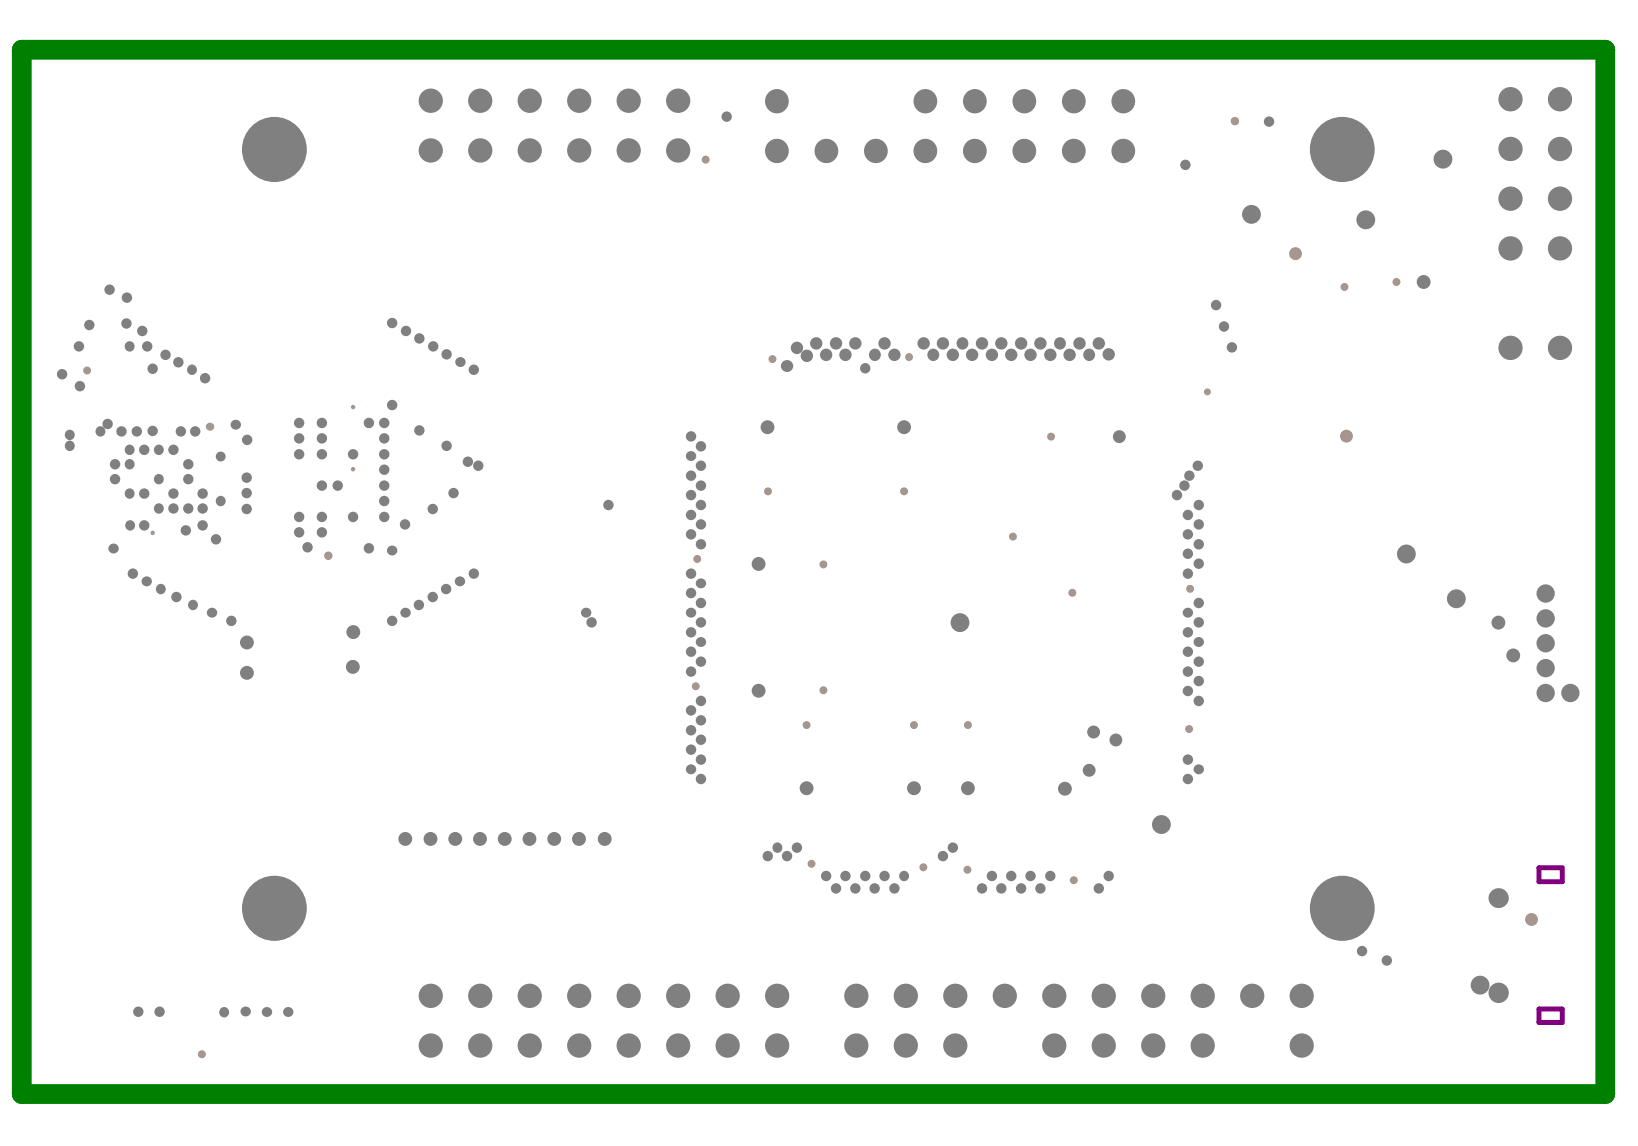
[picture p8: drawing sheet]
<svg xmlns="http://www.w3.org/2000/svg" width="289mm" height="202mm" viewBox="0 0 289 202" stroke-linecap="round" stroke-linejoin="round" font-family="sans-serif">
<path d="M5.4 9.8a4.4 4.4 0 0 1 2.9-1h270.8a4 4 0 0 1 4.1 4v176.5a3.7 3.7 0 0 1-3.7 3.7h-272a3.7 3.7 0 0 1-3.7-3.7v-176.1a4.5 4.5 0 0 1 1.6-3.4zM271.5 153.1h4.1v2.4h-4.1zM271.5 178h4.1v2.3h-4.1z" fill="none" stroke="#800080" stroke-width=".87"/>
<g fill="#a6968d">
<circle cx="160.3" cy="63" r=".7"/>
<circle cx="209.9" cy="103.9" r=".7"/>
<circle cx="162.9" cy="153" r=".7"/>
<circle cx="246.3" cy="49.7" r=".7"/>
<circle cx="251.1" cy="49.7" r=".7"/>
<circle cx="228.5" cy="44.7" r="1.14"/>
<circle cx="270.1" cy="162.2" r="1.14"/>
<circle cx="35.6" cy="186" r=".7"/>
<circle cx="189.1" cy="104.6" r=".7"/>
<circle cx="178.7" cy="94.6" r=".7"/>
<circle cx="142.3" cy="127.9" r=".7"/>
<circle cx="170.7" cy="127.9" r=".7"/>
<circle cx="161.2" cy="127.9" r=".7"/>
<circle cx="145.2" cy="121.8" r=".7"/>
<circle cx="145.2" cy="99.6" r=".7"/>
<circle cx="159.5" cy="86.7" r=".7"/>
<circle cx="135.5" cy="86.7" r=".7"/>
<circle cx="123" cy="98.6" r=".7"/>
<circle cx="122.7" cy="121.1" r=".7"/>
<circle cx="143.1" cy="152.4" r=".7"/>
<circle cx="170.6" cy="153.4" r=".7"/>
<circle cx="189.4" cy="155.3" r=".7"/>
<circle cx="209.7" cy="128.6" r=".7"/>
<circle cx="185.4" cy="77" r=".7"/>
<circle cx="213" cy="69.1" r=".61"/>
<circle cx="136.3" cy="63.3" r=".7"/>
<circle cx="124.5" cy="28.2" r=".7"/>
<circle cx="15.4" cy="65.4" r=".7"/>
<circle cx="261.1" cy="173.8" r="1.14"/>
<circle cx="128.2" cy="20.6" r=".39"/>
<circle cx="50.9" cy="178.5" r=".37"/>
<circle cx="47.1" cy="178.5" r=".37"/>
<circle cx="43.4" cy="178.4" r=".37"/>
<circle cx="28.1" cy="178.5" r=".39"/>
<circle cx="24.4" cy="178.5" r=".39"/>
<circle cx="39.5" cy="178.5" r=".37"/>
<circle cx="43.6" cy="118.7" r=".7"/>
<circle cx="43.6" cy="113.3" r=".7"/>
<circle cx="62.2" cy="117.6" r=".7"/>
<circle cx="220.7" cy="37.8" r="1.14"/>
<circle cx="62.3" cy="111.5" r=".7"/>
<circle cx="26.9" cy="65" r=".39"/>
<circle cx="217.8" cy="21.4" r=".74"/>
<circle cx="195.6" cy="62.5" r=".57"/>
<circle cx="223.8" cy="21.5" r=".39"/>
<circle cx="169.3" cy="109.8" r="1.14"/>
<circle cx="170.7" cy="139" r=".7"/>
<circle cx="159.5" cy="75.4" r=".7"/>
<circle cx="135.4" cy="75.4" r=".7"/>
<circle cx="133.8" cy="99.5" r=".7"/>
<circle cx="133.8" cy="121.8" r=".7"/>
<circle cx="142.3" cy="139" r=".7"/>
<circle cx="161.2" cy="139" r=".7"/>
<circle cx="204.9" cy="145.4" r="1.14"/>
<circle cx="248.1" cy="97.7" r="1.14"/>
<circle cx="256.9" cy="105.6" r="1.14"/>
<circle cx="264.3" cy="109.8" r=".7"/>
<circle cx="266.9" cy="115.6" r=".7"/>
<circle cx="209.1" cy="29.1" r=".39"/>
<circle cx="240.9" cy="38.8" r="1.14"/>
<circle cx="240.3" cy="167.8" r=".39"/>
<circle cx="244.6" cy="169.4" r=".39"/>
<circle cx="211.4" cy="123.6" r=".39"/>
<circle cx="209.5" cy="134" r=".39"/>
<circle cx="209.5" cy="137.4" r=".39"/>
<circle cx="211.5" cy="135.7" r=".37"/>
<circle cx="209.5" cy="121.9" r=".39"/>
<circle cx="211.4" cy="120.1" r=".39"/>
<circle cx="209.5" cy="118.5" r=".39"/>
<circle cx="211.4" cy="116.7" r=".39"/>
<circle cx="209.5" cy="115" r=".39"/>
<circle cx="211.5" cy="113.2" r=".37"/>
<circle cx="209.5" cy="111.5" r=".39"/>
<circle cx="211.4" cy="109.8" r=".39"/>
<circle cx="209.5" cy="108.1" r=".37"/>
<circle cx="211.4" cy="106.4" r=".39"/>
<circle cx="209.5" cy="101.2" r=".39"/>
<circle cx="211.4" cy="99.4" r=".39"/>
<circle cx="209.5" cy="97.7" r=".39"/>
<circle cx="211.4" cy="96" r=".39"/>
<circle cx="209.5" cy="94.3" r=".39"/>
<circle cx="211.4" cy="92.5" r=".39"/>
<circle cx="209.5" cy="90.8" r=".39"/>
<circle cx="211.4" cy="89.1" r=".39"/>
<circle cx="147.5" cy="156.7" r=".39"/>
<circle cx="140.6" cy="149.5" r=".39"/>
<circle cx="135.4" cy="151" r=".39"/>
<circle cx="137.1" cy="149.5" r=".37"/>
<circle cx="138.8" cy="151" r=".39"/>
<circle cx="145.7" cy="154.5" r=".39"/>
<circle cx="149.1" cy="154.5" r=".39"/>
<circle cx="150.9" cy="156.7" r=".39"/>
<circle cx="152.6" cy="154.5" r=".39"/>
<circle cx="154.3" cy="156.7" r=".39"/>
<circle cx="156" cy="154.5" r=".39"/>
<circle cx="157.8" cy="156.7" r=".39"/>
<circle cx="159.4" cy="154.5" r=".37"/>
<circle cx="166.3" cy="151" r=".39"/>
<circle cx="168.1" cy="149.5" r=".39"/>
<circle cx="173.2" cy="156.7" r=".39"/>
<circle cx="175" cy="154.5" r=".39"/>
<circle cx="176.6" cy="156.7" r=".39"/>
<circle cx="178.4" cy="154.5" r=".39"/>
<circle cx="180.1" cy="156.7" r=".39"/>
<circle cx="183.5" cy="156.7" r=".39"/>
<circle cx="193.8" cy="156.7" r=".39"/>
<circle cx="181.8" cy="154.5" r=".39"/>
<circle cx="185.3" cy="154.5" r=".39"/>
<circle cx="195.6" cy="154.5" r=".39"/>
<circle cx="121.9" cy="94.3" r=".39"/>
<circle cx="123.6" cy="78.7" r=".39"/>
<circle cx="123.6" cy="137.4" r=".39"/>
<circle cx="121.9" cy="135.7" r=".37"/>
<circle cx="123.6" cy="134" r=".39"/>
<circle cx="121.9" cy="132.2" r=".39"/>
<circle cx="123.6" cy="130.5" r=".39"/>
<circle cx="121.9" cy="128.8" r=".39"/>
<circle cx="123.6" cy="127.1" r=".39"/>
<circle cx="121.9" cy="125.3" r=".39"/>
<circle cx="123.6" cy="123.6" r=".39"/>
<circle cx="121.9" cy="118.5" r=".39"/>
<circle cx="123.6" cy="116.7" r=".39"/>
<circle cx="121.9" cy="115" r=".39"/>
<circle cx="123.7" cy="113.2" r=".37"/>
<circle cx="121.9" cy="111.5" r=".39"/>
<circle cx="123.6" cy="109.8" r=".39"/>
<circle cx="121.9" cy="108.1" r=".37"/>
<circle cx="123.6" cy="106.4" r=".39"/>
<circle cx="121.9" cy="104.6" r=".39"/>
<circle cx="123.7" cy="102.9" r=".37"/>
<circle cx="121.9" cy="101.2" r=".39"/>
<circle cx="123.6" cy="96" r=".39"/>
<circle cx="123.6" cy="92.5" r=".39"/>
<circle cx="121.9" cy="90.8" r=".39"/>
<circle cx="123.6" cy="89.1" r=".39"/>
<circle cx="121.9" cy="87.3" r=".39"/>
<circle cx="123.6" cy="85.7" r=".39"/>
<circle cx="121.9" cy="83.9" r=".39"/>
<circle cx="123.6" cy="82.1" r=".39"/>
<circle cx="121.9" cy="80.4" r=".37"/>
<circle cx="121.9" cy="77" r=".39"/>
<circle cx="217.3" cy="61.3" r=".39"/>
<circle cx="215.9" cy="57.6" r=".39"/>
<circle cx="214.5" cy="53.8" r=".39"/>
<circle cx="211.3" cy="82.1" r=".39"/>
<circle cx="209.8" cy="83.9" r=".39"/>
<circle cx="208.9" cy="85.7" r=".39"/>
<circle cx="207.6" cy="87.3" r=".39"/>
<circle cx="193.8" cy="60.6" r=".57"/>
<circle cx="142.3" cy="62.8" r=".57"/>
<circle cx="140.6" cy="61.4" r=".57"/>
<circle cx="152.6" cy="65" r=".39"/>
<circle cx="138.8" cy="64.6" r=".55"/>
<circle cx="144" cy="60.6" r=".57"/>
<circle cx="145.7" cy="62.6" r=".57"/>
<circle cx="147.5" cy="60.6" r=".57"/>
<circle cx="149.1" cy="62.6" r=".57"/>
<circle cx="150.9" cy="60.6" r=".57"/>
<circle cx="154.3" cy="62.6" r=".55"/>
<circle cx="156" cy="60.6" r=".57"/>
<circle cx="157.8" cy="62.6" r=".57"/>
<circle cx="164.6" cy="62.6" r=".55"/>
<circle cx="162.9" cy="60.6" r=".57"/>
<circle cx="166.3" cy="60.6" r=".57"/>
<circle cx="168.1" cy="62.6" r=".57"/>
<circle cx="171.5" cy="62.6" r=".57"/>
<circle cx="169.7" cy="60.6" r=".55"/>
<circle cx="173.2" cy="60.6" r=".57"/>
<circle cx="175" cy="62.6" r=".57"/>
<circle cx="176.6" cy="60.6" r=".57"/>
<circle cx="178.4" cy="62.6" r=".57"/>
<circle cx="180.1" cy="60.6" r=".57"/>
<circle cx="181.8" cy="62.6" r=".57"/>
<circle cx="183.5" cy="60.6" r=".57"/>
<circle cx="185.3" cy="62.6" r=".57"/>
<circle cx="186.9" cy="60.6" r=".55"/>
<circle cx="188.7" cy="62.6" r=".57"/>
<circle cx="190.4" cy="60.6" r=".57"/>
<circle cx="192.1" cy="62.6" r=".55"/>
<circle cx="102.1" cy="148" r=".7"/>
<circle cx="22.3" cy="57.1" r=".39"/>
<circle cx="69.2" cy="57" r=".39"/>
<circle cx="25.1" cy="58.4" r=".39"/>
<circle cx="26" cy="61.1" r=".39"/>
<circle cx="71.6" cy="58.4" r=".39"/>
<circle cx="192.9" cy="129.1" r=".61"/>
<circle cx="196.8" cy="130.5" r=".61"/>
<circle cx="197.4" cy="77" r=".61"/>
<circle cx="54.2" cy="96.5" r=".39"/>
<circle cx="57.9" cy="98" r=".74"/>
<circle cx="38.1" cy="95.1" r=".39"/>
<circle cx="29.2" cy="62.6" r=".39"/>
<circle cx="62.3" cy="82.8" r=".39"/>
<circle cx="62.3" cy="71.8" r=".39"/>
<circle cx="62.3" cy="80.1" r=".39"/>
<circle cx="62.3" cy="91.2" r=".39"/>
<circle cx="26.9" cy="94" r=".39"/>
<circle cx="37.1" cy="75.3" r=".73"/>
<circle cx="26.9" cy="76" r=".39"/>
<circle cx="67.8" cy="91.2" r=".39"/>
<circle cx="67.8" cy="88.4" r=".39"/>
<circle cx="67.8" cy="85.7" r=".39"/>
<circle cx="67.8" cy="80.1" r=".39"/>
<circle cx="67.8" cy="77.3" r=".39"/>
<circle cx="67.8" cy="74.6" r=".39"/>
<circle cx="80" cy="87" r=".39"/>
<circle cx="56.8" cy="93.9" r=".39"/>
<circle cx="56.8" cy="91.2" r=".39"/>
<circle cx="56.8" cy="85.7" r=".39"/>
<circle cx="56.8" cy="80.1" r=".39"/>
<circle cx="56.8" cy="77.3" r=".39"/>
<circle cx="52.8" cy="77.3" r=".39"/>
<circle cx="52.8" cy="80.1" r=".39"/>
<circle cx="52.8" cy="91.2" r=".39"/>
<circle cx="52.8" cy="93.9" r=".39"/>
<circle cx="38.9" cy="88.4" r=".37"/>
<circle cx="35.7" cy="87.1" r=".39"/>
<circle cx="33.2" cy="81.9" r=".39"/>
<circle cx="33.2" cy="84.5" r=".39"/>
<circle cx="30.6" cy="87.1" r=".39"/>
<circle cx="59.6" cy="85.7" r=".39"/>
<circle cx="56.8" cy="74.6" r=".39"/>
<circle cx="52.8" cy="74.6" r=".39"/>
<circle cx="20.3" cy="81.9" r=".39"/>
<circle cx="20.3" cy="84.5" r=".39"/>
<circle cx="22.8" cy="81.9" r=".37"/>
<circle cx="30.6" cy="79.3" r=".39"/>
<circle cx="28" cy="79.3" r=".37"/>
<circle cx="25.4" cy="79.3" r=".39"/>
<circle cx="22.8" cy="79.3" r=".37"/>
<circle cx="22.8" cy="61.1" r=".37"/>
<circle cx="24.1" cy="76.1" r=".39"/>
<circle cx="21.4" cy="76.1" r=".39"/>
<circle cx="22.8" cy="87.1" r=".37"/>
<circle cx="25.4" cy="87.1" r=".39"/>
<circle cx="28" cy="84.5" r=".37"/>
<circle cx="35.7" cy="92.7" r=".39"/>
<circle cx="33.2" cy="89.7" r=".39"/>
<circle cx="30.6" cy="89.7" r=".39"/>
<circle cx="28" cy="89.7" r=".37"/>
<circle cx="25.4" cy="92.7" r=".39"/>
<circle cx="65.1" cy="96.7" r=".39"/>
<circle cx="65.1" cy="74.6" r=".39"/>
<circle cx="38.9" cy="80.5" r=".35"/>
<circle cx="43.5" cy="87" r=".39"/>
<circle cx="43.5" cy="84.3" r=".39"/>
<circle cx="43.5" cy="89.8" r=".39"/>
<circle cx="34.4" cy="76.1" r=".39"/>
<circle cx="31.9" cy="76.1" r=".39"/>
<circle cx="22.9" cy="92.7" r=".37"/>
<circle cx="69.2" cy="97.1" r=".37"/>
<circle cx="83.6" cy="101.2" r=".39"/>
<circle cx="81.2" cy="102.5" r=".37"/>
<circle cx="69.2" cy="109.5" r=".39"/>
<circle cx="71.6" cy="108.1" r=".37"/>
<circle cx="71.4" cy="92.5" r=".39"/>
<circle cx="73.9" cy="106.7" r=".39"/>
<circle cx="76.3" cy="105.3" r=".39"/>
<circle cx="78.7" cy="103.9" r=".39"/>
<circle cx="76.3" cy="89.8" r=".39"/>
<circle cx="69.2" cy="71.4" r=".39"/>
<circle cx="74" cy="59.7" r=".39"/>
<circle cx="74" cy="75.9" r=".39"/>
<circle cx="76.4" cy="61.1" r=".39"/>
<circle cx="83.6" cy="65.2" r=".39"/>
<circle cx="81.2" cy="63.9" r=".37"/>
<circle cx="82.5" cy="81.4" r=".39"/>
<circle cx="78.8" cy="62.5" r=".39"/>
<circle cx="78.8" cy="78.6" r=".39"/>
<circle cx="36.2" cy="66.7" r=".39"/>
<circle cx="33.8" cy="65.2" r=".37"/>
<circle cx="31.5" cy="63.9" r=".39"/>
<circle cx="41.6" cy="74.9" r=".37"/>
<circle cx="43.6" cy="77.6" r=".39"/>
<circle cx="40.8" cy="109.5" r=".39"/>
<circle cx="37.4" cy="108.1" r=".37"/>
<circle cx="34" cy="106.7" r=".37"/>
<circle cx="23.4" cy="101.2" r=".39"/>
<circle cx="25.9" cy="102.5" r=".37"/>
<circle cx="28.3" cy="103.9" r=".37"/>
<circle cx="32.8" cy="93.6" r=".39"/>
<circle cx="31.1" cy="105.3" r=".39"/>
<circle cx="20.1" cy="96.8" r=".37"/>
<circle cx="35.7" cy="89.7" r=".39"/>
<circle cx="67.8" cy="82.9" r=".39"/>
<circle cx="84.4" cy="82.1" r=".39"/>
<circle cx="104.3" cy="109.8" r=".39"/>
<circle cx="103.4" cy="108.1" r=".37"/>
<circle cx="192.1" cy="135.9" r=".61"/>
<circle cx="106.7" cy="148" r=".7"/>
<circle cx="71.5" cy="148" r=".7"/>
<circle cx="84.7" cy="148" r=".7"/>
<circle cx="80.3" cy="148" r=".7"/>
<circle cx="89" cy="148" r=".7"/>
<circle cx="97.8" cy="148" r=".7"/>
<circle cx="75.9" cy="148" r=".7"/>
<circle cx="93.4" cy="148" r=".7"/>
<circle cx="187.8" cy="139.1" r=".7"/>
<circle cx="237.5" cy="76.9" r="1.14"/>
<circle cx="237.2" cy="50.6" r=".7"/>
<circle cx="254.5" cy="28.1" r="1.14"/>
<circle cx="22.4" cy="52.5" r=".39"/>
<circle cx="19.3" cy="51.1" r=".39"/>
<circle cx="14.1" cy="68.1" r=".39"/>
<circle cx="12.3" cy="78.6" r=".37"/>
<circle cx="12.3" cy="76.7" r=".37"/>
<circle cx="19" cy="74.8" r=".39"/>
<circle cx="17.7" cy="76.1" r=".37"/>
<circle cx="11" cy="66" r=".39"/>
<circle cx="13.9" cy="61.1" r=".39"/>
<circle cx="15.8" cy="57.3" r=".39"/>
<circle cx="107.3" cy="89.1" r=".39"/>
</g>
<path d="M3.8 8.8h279.4v184.2h-279.4z" fill="none" stroke="#008000" stroke-width="3.5"/>
<g fill="#808080">
<circle cx="251.1" cy="49.7" r="1.23"/>
<circle cx="261.1" cy="173.8" r="1.66"/>
<circle cx="128.2" cy="20.6" r=".92"/>
<circle cx="50.9" cy="178.5" r=".9"/>
<circle cx="47.1" cy="178.5" r=".9"/>
<circle cx="43.4" cy="178.4" r=".9"/>
<circle cx="28.1" cy="178.5" r=".92"/>
<circle cx="24.4" cy="178.5" r=".92"/>
<circle cx="39.5" cy="178.6" r=".89"/>
<circle cx="43.6" cy="118.7" r="1.23"/>
<circle cx="43.6" cy="113.3" r="1.23"/>
<circle cx="62.2" cy="117.6" r="1.23"/>
<circle cx="220.7" cy="37.8" r="1.66"/>
<circle cx="62.3" cy="111.5" r="1.23"/>
<circle cx="26.9" cy="65" r=".92"/>
<circle cx="195.6" cy="62.5" r="1.09"/>
<circle cx="223.8" cy="21.5" r=".92"/>
<circle cx="169.3" cy="109.8" r="1.66"/>
<circle cx="170.7" cy="139" r="1.23"/>
<circle cx="159.5" cy="75.4" r="1.23"/>
<circle cx="135.4" cy="75.4" r="1.23"/>
<circle cx="133.8" cy="99.5" r="1.23"/>
<circle cx="133.8" cy="121.8" r="1.23"/>
<circle cx="142.3" cy="139" r="1.23"/>
<circle cx="161.2" cy="139" r="1.23"/>
<circle cx="204.9" cy="145.4" r="1.66"/>
<circle cx="248.1" cy="97.7" r="1.66"/>
<circle cx="256.9" cy="105.6" r="1.66"/>
<circle cx="264.3" cy="109.8" r="1.23"/>
<circle cx="266.9" cy="115.6" r="1.23"/>
<circle cx="209.1" cy="29.1" r=".92"/>
<circle cx="240.9" cy="38.8" r="1.66"/>
<circle cx="240.3" cy="167.8" r=".92"/>
<circle cx="244.6" cy="169.4" r=".92"/>
<circle cx="211.4" cy="123.6" r=".92"/>
<circle cx="209.5" cy="134" r=".92"/>
<circle cx="209.5" cy="137.4" r=".92"/>
<circle cx="211.5" cy="135.7" r=".9"/>
<circle cx="209.5" cy="121.9" r=".92"/>
<circle cx="211.4" cy="120.1" r=".92"/>
<circle cx="209.5" cy="118.5" r=".92"/>
<circle cx="211.4" cy="116.7" r=".92"/>
<circle cx="209.5" cy="115" r=".92"/>
<circle cx="211.5" cy="113.2" r=".9"/>
<circle cx="209.5" cy="111.5" r=".92"/>
<circle cx="211.4" cy="109.8" r=".92"/>
<circle cx="209.5" cy="108.1" r=".9"/>
<circle cx="211.4" cy="106.4" r=".92"/>
<circle cx="209.5" cy="101.2" r=".92"/>
<circle cx="211.4" cy="99.4" r=".92"/>
<circle cx="209.5" cy="97.7" r=".92"/>
<circle cx="211.4" cy="96" r=".92"/>
<circle cx="209.5" cy="94.3" r=".92"/>
<circle cx="211.4" cy="92.5" r=".92"/>
<circle cx="209.5" cy="90.8" r=".92"/>
<circle cx="211.4" cy="89.1" r=".92"/>
<circle cx="147.5" cy="156.7" r=".92"/>
<circle cx="140.6" cy="149.5" r=".92"/>
<circle cx="135.4" cy="151" r=".92"/>
<circle cx="137.1" cy="149.5" r=".89"/>
<circle cx="138.8" cy="151" r=".92"/>
<circle cx="145.7" cy="154.5" r=".92"/>
<circle cx="149.1" cy="154.5" r=".92"/>
<circle cx="150.9" cy="156.7" r=".92"/>
<circle cx="152.6" cy="154.5" r=".92"/>
<circle cx="154.3" cy="156.7" r=".92"/>
<circle cx="156" cy="154.5" r=".92"/>
<circle cx="157.8" cy="156.7" r=".92"/>
<circle cx="159.4" cy="154.5" r=".89"/>
<circle cx="166.3" cy="151" r=".92"/>
<circle cx="168.1" cy="149.5" r=".92"/>
<circle cx="173.2" cy="156.7" r=".92"/>
<circle cx="175" cy="154.5" r=".92"/>
<circle cx="176.6" cy="156.7" r=".92"/>
<circle cx="178.4" cy="154.5" r=".92"/>
<circle cx="180.1" cy="156.7" r=".92"/>
<circle cx="183.5" cy="156.7" r=".92"/>
<circle cx="193.8" cy="156.7" r=".92"/>
<circle cx="181.8" cy="154.5" r=".92"/>
<circle cx="185.3" cy="154.5" r=".92"/>
<circle cx="195.6" cy="154.5" r=".92"/>
<circle cx="121.9" cy="94.3" r=".92"/>
<circle cx="123.6" cy="78.7" r=".92"/>
<circle cx="123.6" cy="137.4" r=".92"/>
<circle cx="121.9" cy="135.7" r=".9"/>
<circle cx="123.6" cy="134" r=".92"/>
<circle cx="121.9" cy="132.2" r=".92"/>
<circle cx="123.6" cy="130.5" r=".92"/>
<circle cx="121.9" cy="128.8" r=".92"/>
<circle cx="123.6" cy="127.1" r=".92"/>
<circle cx="121.9" cy="125.3" r=".92"/>
<circle cx="123.6" cy="123.6" r=".92"/>
<circle cx="121.9" cy="118.5" r=".92"/>
<circle cx="123.6" cy="116.7" r=".92"/>
<circle cx="121.9" cy="115" r=".92"/>
<circle cx="123.7" cy="113.2" r=".9"/>
<circle cx="121.9" cy="111.5" r=".92"/>
<circle cx="123.6" cy="109.8" r=".92"/>
<circle cx="121.9" cy="108.1" r=".9"/>
<circle cx="123.6" cy="106.4" r=".92"/>
<circle cx="121.9" cy="104.6" r=".92"/>
<circle cx="123.7" cy="102.9" r=".9"/>
<circle cx="121.9" cy="101.2" r=".92"/>
<circle cx="123.6" cy="96" r=".92"/>
<circle cx="123.6" cy="92.5" r=".92"/>
<circle cx="121.9" cy="90.8" r=".92"/>
<circle cx="123.6" cy="89.1" r=".92"/>
<circle cx="121.9" cy="87.3" r=".92"/>
<circle cx="123.6" cy="85.7" r=".92"/>
<circle cx="121.9" cy="83.9" r=".92"/>
<circle cx="123.6" cy="82.2" r=".92"/>
<circle cx="121.9" cy="80.4" r=".9"/>
<circle cx="121.9" cy="77" r=".92"/>
<circle cx="217.3" cy="61.3" r=".92"/>
<circle cx="215.9" cy="57.6" r=".92"/>
<circle cx="214.5" cy="53.8" r=".92"/>
<circle cx="211.3" cy="82.2" r=".92"/>
<circle cx="209.8" cy="83.9" r=".92"/>
<circle cx="208.9" cy="85.7" r=".92"/>
<circle cx="207.6" cy="87.3" r=".92"/>
<circle cx="193.8" cy="60.6" r="1.09"/>
<circle cx="142.3" cy="62.8" r="1.09"/>
<circle cx="140.6" cy="61.4" r="1.09"/>
<circle cx="152.6" cy="65" r=".92"/>
<circle cx="138.8" cy="64.6" r="1.07"/>
<circle cx="144" cy="60.6" r="1.09"/>
<circle cx="145.7" cy="62.6" r="1.09"/>
<circle cx="147.5" cy="60.6" r="1.09"/>
<circle cx="149.1" cy="62.6" r="1.09"/>
<circle cx="150.9" cy="60.6" r="1.09"/>
<circle cx="154.3" cy="62.6" r="1.07"/>
<circle cx="156" cy="60.6" r="1.09"/>
<circle cx="157.8" cy="62.6" r="1.09"/>
<circle cx="164.6" cy="62.6" r="1.07"/>
<circle cx="162.9" cy="60.6" r="1.09"/>
<circle cx="166.3" cy="60.6" r="1.09"/>
<circle cx="168.1" cy="62.6" r="1.09"/>
<circle cx="171.5" cy="62.6" r="1.09"/>
<circle cx="169.7" cy="60.6" r="1.07"/>
<circle cx="173.2" cy="60.6" r="1.09"/>
<circle cx="175" cy="62.6" r="1.09"/>
<circle cx="176.6" cy="60.6" r="1.09"/>
<circle cx="178.4" cy="62.6" r="1.09"/>
<circle cx="180.1" cy="60.6" r="1.09"/>
<circle cx="181.8" cy="62.6" r="1.09"/>
<circle cx="183.5" cy="60.6" r="1.09"/>
<circle cx="185.3" cy="62.6" r="1.09"/>
<circle cx="186.9" cy="60.6" r="1.07"/>
<circle cx="188.7" cy="62.6" r="1.09"/>
<circle cx="190.4" cy="60.6" r="1.09"/>
<circle cx="192.1" cy="62.6" r="1.07"/>
<circle cx="102.1" cy="148" r="1.23"/>
<circle cx="22.3" cy="57.1" r=".92"/>
<circle cx="69.2" cy="57" r=".92"/>
<circle cx="25.1" cy="58.4" r=".92"/>
<circle cx="26" cy="61.1" r=".92"/>
<circle cx="71.6" cy="58.4" r=".92"/>
<circle cx="192.9" cy="129.1" r="1.14"/>
<circle cx="196.8" cy="130.5" r="1.14"/>
<circle cx="197.4" cy="77" r="1.14"/>
<circle cx="54.2" cy="96.5" r=".92"/>
<circle cx="38.1" cy="95.1" r=".92"/>
<circle cx="29.2" cy="62.6" r=".92"/>
<circle cx="62.3" cy="80.1" r=".92"/>
<circle cx="62.3" cy="91.2" r=".92"/>
<circle cx="26.9" cy="76" r=".92"/>
<circle cx="67.8" cy="91.2" r=".92"/>
<circle cx="67.8" cy="88.4" r=".92"/>
<circle cx="67.8" cy="85.7" r=".92"/>
<circle cx="67.8" cy="80.1" r=".92"/>
<circle cx="67.8" cy="77.3" r=".92"/>
<circle cx="67.8" cy="74.6" r=".92"/>
<circle cx="80" cy="87" r=".92"/>
<circle cx="56.8" cy="93.9" r=".92"/>
<circle cx="56.8" cy="91.2" r=".92"/>
<circle cx="56.8" cy="85.7" r=".92"/>
<circle cx="56.8" cy="80.1" r=".92"/>
<circle cx="56.8" cy="77.3" r=".92"/>
<circle cx="52.8" cy="77.3" r=".92"/>
<circle cx="52.8" cy="80.1" r=".92"/>
<circle cx="52.8" cy="91.2" r=".92"/>
<circle cx="52.8" cy="93.9" r=".92"/>
<circle cx="38.9" cy="88.4" r=".89"/>
<circle cx="35.7" cy="87.1" r=".92"/>
<circle cx="33.2" cy="81.9" r=".92"/>
<circle cx="33.2" cy="84.5" r=".92"/>
<circle cx="30.6" cy="87.1" r=".92"/>
<circle cx="59.6" cy="85.7" r=".92"/>
<circle cx="56.8" cy="74.6" r=".92"/>
<circle cx="52.8" cy="74.6" r=".92"/>
<circle cx="20.3" cy="81.9" r=".92"/>
<circle cx="20.3" cy="84.5" r=".92"/>
<circle cx="22.8" cy="81.9" r=".89"/>
<circle cx="30.6" cy="79.3" r=".92"/>
<circle cx="28" cy="79.4" r=".89"/>
<circle cx="25.4" cy="79.3" r=".92"/>
<circle cx="22.8" cy="79.4" r=".89"/>
<circle cx="22.8" cy="61.1" r=".89"/>
<circle cx="24.1" cy="76.1" r=".92"/>
<circle cx="21.4" cy="76.1" r=".92"/>
<circle cx="22.8" cy="87.1" r=".89"/>
<circle cx="25.4" cy="87.1" r=".92"/>
<circle cx="28" cy="84.5" r=".89"/>
<circle cx="35.7" cy="92.7" r=".92"/>
<circle cx="33.2" cy="89.7" r=".92"/>
<circle cx="30.6" cy="89.7" r=".92"/>
<circle cx="28" cy="89.7" r=".89"/>
<circle cx="25.4" cy="92.7" r=".92"/>
<circle cx="65.1" cy="96.7" r=".92"/>
<circle cx="65.1" cy="74.6" r=".92"/>
<circle cx="38.9" cy="80.5" r=".87"/>
<circle cx="43.5" cy="87" r=".92"/>
<circle cx="43.5" cy="84.3" r=".92"/>
<circle cx="43.5" cy="89.8" r=".92"/>
<circle cx="34.4" cy="76.1" r=".92"/>
<circle cx="31.9" cy="76.1" r=".92"/>
<circle cx="22.9" cy="92.7" r=".89"/>
<circle cx="69.2" cy="97.1" r=".9"/>
<circle cx="83.6" cy="101.2" r=".92"/>
<circle cx="81.1" cy="102.5" r=".9"/>
<circle cx="69.2" cy="109.5" r=".92"/>
<circle cx="71.5" cy="108.1" r=".9"/>
<circle cx="71.4" cy="92.5" r=".92"/>
<circle cx="73.9" cy="106.7" r=".92"/>
<circle cx="76.3" cy="105.3" r=".92"/>
<circle cx="78.7" cy="103.9" r=".92"/>
<circle cx="76.3" cy="89.8" r=".92"/>
<circle cx="69.2" cy="71.4" r=".92"/>
<circle cx="74" cy="59.7" r=".92"/>
<circle cx="74" cy="75.9" r=".92"/>
<circle cx="76.4" cy="61.1" r=".92"/>
<circle cx="83.6" cy="65.2" r=".92"/>
<circle cx="81.2" cy="63.8" r=".9"/>
<circle cx="82.5" cy="81.4" r=".92"/>
<circle cx="78.8" cy="62.5" r=".92"/>
<circle cx="78.8" cy="78.6" r=".92"/>
<circle cx="36.2" cy="66.7" r=".92"/>
<circle cx="33.8" cy="65.2" r=".89"/>
<circle cx="31.5" cy="63.9" r=".92"/>
<circle cx="41.6" cy="74.9" r=".9"/>
<circle cx="43.6" cy="77.6" r=".92"/>
<circle cx="40.8" cy="109.5" r=".92"/>
<circle cx="37.4" cy="108.1" r=".9"/>
<circle cx="34" cy="106.7" r=".89"/>
<circle cx="23.4" cy="101.2" r=".92"/>
<circle cx="25.9" cy="102.5" r=".9"/>
<circle cx="28.3" cy="103.9" r=".89"/>
<circle cx="32.8" cy="93.6" r=".92"/>
<circle cx="31.1" cy="105.3" r=".92"/>
<circle cx="20" cy="96.7" r=".9"/>
<circle cx="35.7" cy="89.7" r=".92"/>
<circle cx="67.8" cy="82.9" r=".92"/>
<circle cx="84.4" cy="82.2" r=".92"/>
<circle cx="104.3" cy="109.8" r=".92"/>
<circle cx="103.4" cy="108.1" r=".9"/>
<circle cx="192.1" cy="135.9" r="1.14"/>
<circle cx="106.7" cy="148" r="1.23"/>
<circle cx="71.5" cy="148" r="1.23"/>
<circle cx="84.7" cy="148" r="1.23"/>
<circle cx="80.3" cy="148" r="1.23"/>
<circle cx="89" cy="148" r="1.23"/>
<circle cx="97.8" cy="148" r="1.23"/>
<circle cx="75.9" cy="148" r="1.23"/>
<circle cx="93.4" cy="148" r="1.23"/>
<circle cx="187.8" cy="139.1" r="1.23"/>
<circle cx="254.5" cy="28.1" r="1.66"/>
<circle cx="22.4" cy="52.5" r=".92"/>
<circle cx="19.3" cy="51.1" r=".92"/>
<circle cx="14.1" cy="68.1" r=".92"/>
<circle cx="12.3" cy="78.7" r=".89"/>
<circle cx="12.3" cy="76.7" r=".89"/>
<circle cx="19" cy="74.8" r=".92"/>
<circle cx="17.7" cy="76.1" r=".89"/>
<circle cx="11" cy="66" r=".92"/>
<circle cx="13.9" cy="61.1" r=".92"/>
<circle cx="15.8" cy="57.3" r=".92"/>
<circle cx="107.3" cy="89.1" r=".92"/>
<circle cx="264.4" cy="158.4" r="1.77"/>
<circle cx="272.6" cy="122.2" r="1.62"/>
<circle cx="272.6" cy="109.1" r="1.62"/>
<circle cx="264.3" cy="175.1" r="1.79"/>
<circle cx="272.6" cy="104.7" r="1.62"/>
<circle cx="272.6" cy="113.5" r="1.62"/>
<circle cx="272.6" cy="117.8" r="1.62"/>
<circle cx="76" cy="17.8" r="2.14"/>
<circle cx="84.7" cy="17.8" r="2.14"/>
<circle cx="93.4" cy="17.8" r="2.14"/>
<circle cx="102.2" cy="17.8" r="2.14"/>
<circle cx="110.9" cy="17.8" r="2.14"/>
<circle cx="119.6" cy="17.8" r="2.14"/>
<circle cx="137" cy="17.9" r="2.12"/>
<circle cx="171.9" cy="17.9" r="2.12"/>
<circle cx="163.2" cy="17.9" r="2.12"/>
<circle cx="198.1" cy="17.9" r="2.12"/>
<circle cx="189.4" cy="17.9" r="2.12"/>
<circle cx="277" cy="122.2" r="1.62"/>
<circle cx="275.2" cy="17.5" r="2.14"/>
<circle cx="48.4" cy="26.4" r="5.7"/>
<circle cx="76" cy="175.7" r="2.14"/>
<circle cx="84.7" cy="175.7" r="2.14"/>
<circle cx="93.4" cy="175.7" r="2.14"/>
<circle cx="76" cy="26.5" r="2.14"/>
<circle cx="84.7" cy="26.5" r="2.14"/>
<circle cx="93.4" cy="26.5" r="2.14"/>
<circle cx="102.2" cy="175.7" r="2.14"/>
<circle cx="110.9" cy="175.7" r="2.14"/>
<circle cx="119.6" cy="175.7" r="2.14"/>
<circle cx="102.2" cy="26.5" r="2.14"/>
<circle cx="110.9" cy="26.5" r="2.14"/>
<circle cx="119.6" cy="26.5" r="2.14"/>
<circle cx="137.1" cy="175.7" r="2.14"/>
<circle cx="145.7" cy="26.6" r="2.12"/>
<circle cx="137" cy="26.6" r="2.12"/>
<circle cx="159.8" cy="175.7" r="2.14"/>
<circle cx="168.5" cy="175.7" r="2.14"/>
<circle cx="177.2" cy="175.7" r="2.14"/>
<circle cx="171.9" cy="26.6" r="2.12"/>
<circle cx="163.2" cy="26.6" r="2.12"/>
<circle cx="186" cy="175.7" r="2.14"/>
<circle cx="194.7" cy="175.7" r="2.14"/>
<circle cx="203.4" cy="175.7" r="2.14"/>
<circle cx="198.1" cy="26.6" r="2.12"/>
<circle cx="189.4" cy="26.6" r="2.12"/>
<circle cx="220.9" cy="175.7" r="2.14"/>
<circle cx="229.6" cy="175.7" r="2.14"/>
<circle cx="275.2" cy="61.4" r="2.14"/>
<circle cx="275.2" cy="35" r="2.14"/>
<circle cx="275.2" cy="26.3" r="2.14"/>
<circle cx="48.4" cy="160.2" r="5.7"/>
<circle cx="76" cy="184.4" r="2.14"/>
<circle cx="84.7" cy="184.4" r="2.14"/>
<circle cx="93.4" cy="184.4" r="2.14"/>
<circle cx="102.2" cy="184.4" r="2.14"/>
<circle cx="110.9" cy="184.4" r="2.14"/>
<circle cx="119.6" cy="184.4" r="2.14"/>
<circle cx="137.1" cy="184.4" r="2.14"/>
<circle cx="159.8" cy="184.4" r="2.14"/>
<circle cx="168.5" cy="184.4" r="2.14"/>
<circle cx="186" cy="184.4" r="2.14"/>
<circle cx="194.7" cy="184.4" r="2.14"/>
<circle cx="203.4" cy="184.4" r="2.14"/>
<circle cx="229.6" cy="184.4" r="2.14"/>
<circle cx="275.2" cy="43.8" r="2.14"/>
<circle cx="180.7" cy="17.9" r="2.12"/>
<circle cx="266.4" cy="17.5" r="2.14"/>
<circle cx="128.3" cy="175.7" r="2.14"/>
<circle cx="151" cy="175.7" r="2.14"/>
<circle cx="212.1" cy="175.7" r="2.14"/>
<circle cx="180.7" cy="26.6" r="2.12"/>
<circle cx="154.5" cy="26.6" r="2.12"/>
<circle cx="266.4" cy="61.4" r="2.14"/>
<circle cx="236.7" cy="26.4" r="5.7"/>
<circle cx="266.4" cy="35" r="2.14"/>
<circle cx="266.4" cy="26.3" r="2.14"/>
<circle cx="128.3" cy="184.4" r="2.14"/>
<circle cx="151" cy="184.4" r="2.14"/>
<circle cx="212.1" cy="184.4" r="2.14"/>
<circle cx="236.7" cy="160.2" r="5.7"/>
<circle cx="266.4" cy="43.8" r="2.14"/>
</g>
</svg>
